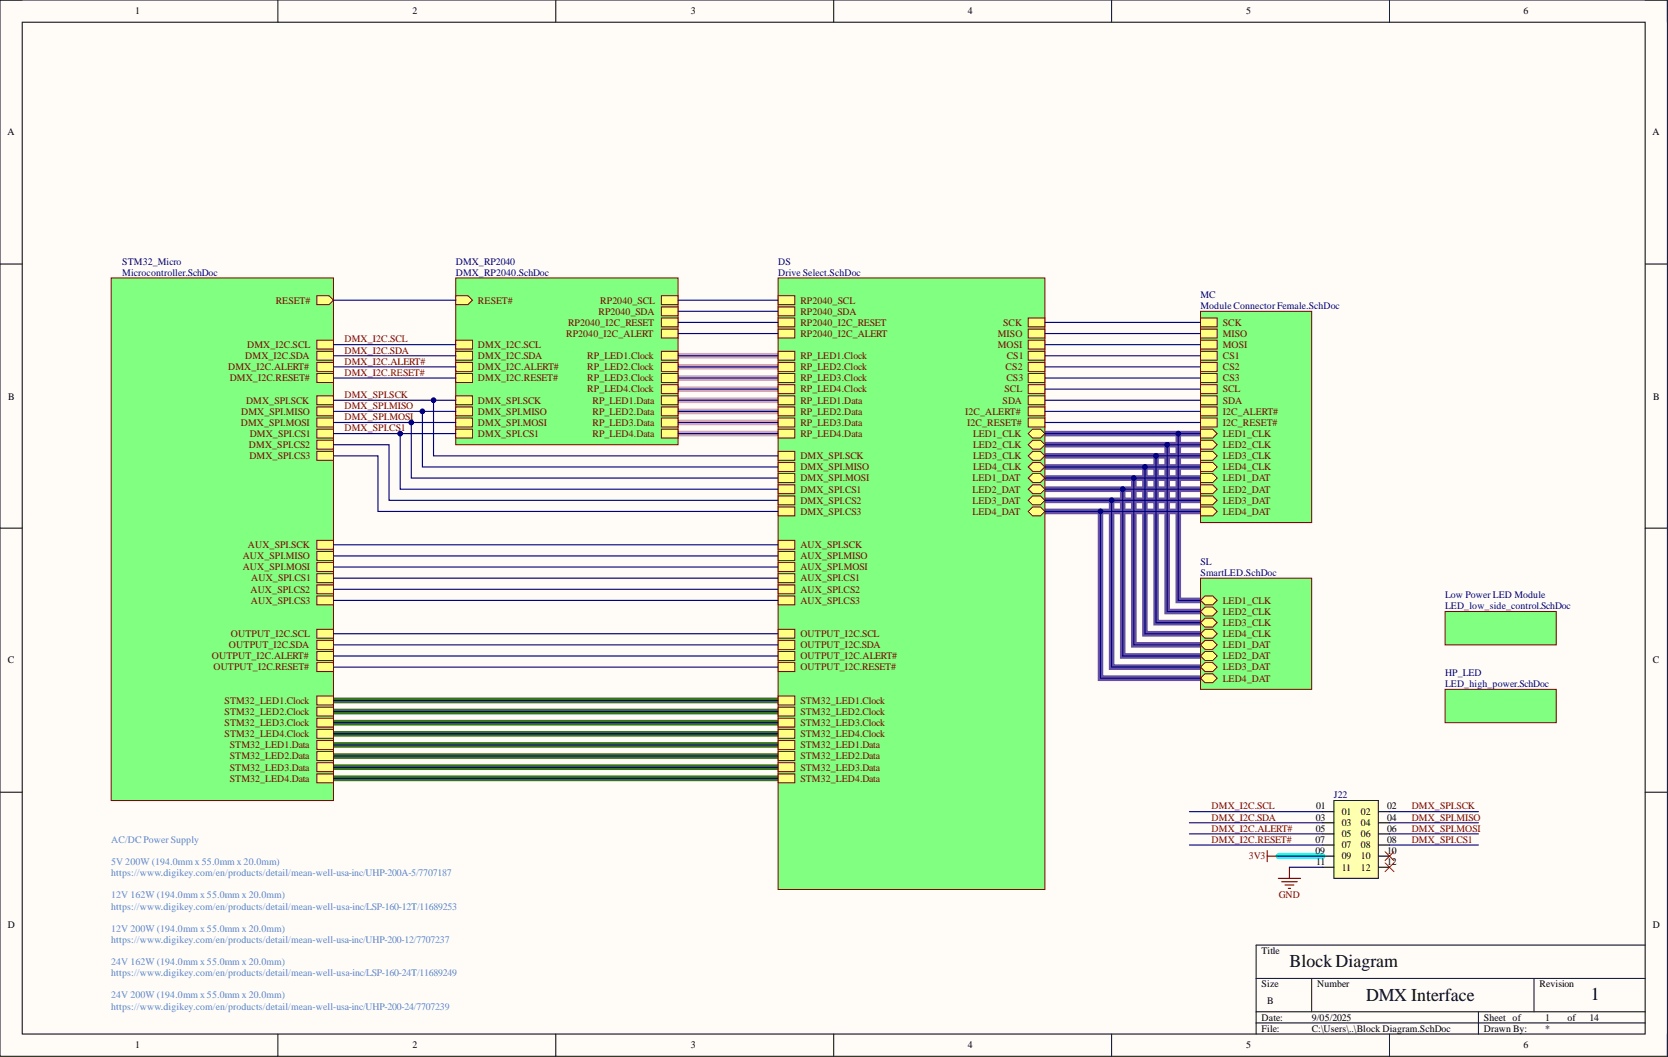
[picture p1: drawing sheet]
<svg xmlns="http://www.w3.org/2000/svg" width="381mm" height="241mm" viewBox="0 0 381 241" stroke-linecap="round" stroke-linejoin="round" font-family="sans-serif">
<defs><g id="words">
<g font-size="4.1">
<text x="294.5" y="220.7">BlockDiagram</text>
<text x="312.1" y="228.5">DMX Interface</text>
<text x="363.3" y="228.3">1</text>
</g>
<g font-size="2.3">
<text x="30.9" y="3.3">1</text>
<text x="94.2" y="3.3">2</text>
<text x="157.8" y="3.3">3</text>
<text x="221.1" y="3.3">4</text>
<text x="284.6" y="3.3">5</text>
<text x="348" y="3.3">6</text>
<text x="1.7" y="30.9">A</text>
<text x="377.5" y="30.9">A</text>
<text x="1.9" y="91.2">B</text>
<text x="377.6" y="91.2">B</text>
<text x="1.8" y="151.4">C</text>
<text x="377.6" y="151.4">C</text>
<text x="300.6" y="184.8">01</text>
<text x="316.9" y="184.8">02</text>
<text x="300.5" y="187.3">03</text>
<text x="300.5" y="189.9">05</text>
<text x="306.5" y="186.1">01</text>
<text x="306.5" y="188.6">03</text>
<text x="306.5" y="191.1">05</text>
<text x="310.9" y="186.1">02</text>
<text x="310.9" y="188.6">04</text>
<text x="310.9" y="191.1">06</text>
<text x="316.9" y="187.3">04</text>
<text x="316.9" y="189.9">06</text>
<text x="300.5" y="192.4">07</text>
<text x="300.5" y="194.9">09</text>
<text x="300.6" y="197.5">11</text>
<text x="306.5" y="193.7">07</text>
<text x="306.5" y="196.2">09</text>
<text x="310.9" y="193.7">08</text>
<text x="310.9" y="196.2">10</text>
<text x="316.9" y="192.4">08</text>
<text x="316.9" y="194.9">10</text>
<text x="316.9" y="197.5">12</text>
<text x="306.5" y="198.7">11</text>
<text x="310.9" y="198.7">12</text>
<text x="1.8" y="211.8">D</text>
<text x="377.6" y="211.8">D</text>
<text x="288.2" y="217.8">Title</text>
<text x="288.2" y="225.4">Size</text>
<text x="300.9" y="225.4">Number</text>
<text x="351.7" y="225.4">Revision</text>
<text x="288.2" y="233">Date:</text>
<text x="289.5" y="229.2">B</text>
<text x="299.6" y="233">9/05/2025</text>
<text x="339" y="233">Sheet of</text>
<text x="352.9" y="233">1</text>
<text x="358" y="233">of</text>
<text x="363.1" y="233">14</text>
<text x="30.9" y="239.4">1</text>
<text x="94.2" y="239.4">2</text>
<text x="157.8" y="239.4">3</text>
<text x="221.1" y="239.4">4</text>
<text x="284.6" y="239.4">5</text>
<text x="288.2" y="235.6">File:</text>
<text x="299.6" y="235.6">C:\Users\..\Block Diagram.SchDoc</text>
<text x="339" y="235.6">Drawn By:</text>
<text x="348" y="239.4">6</text>
<text x="352.9" y="235.6">*</text>
</g>
<g font-size="2.3" fill="#000080">
<text x="27.9" y="60.4">STM32_Micro</text>
<text x="27.9" y="62.9">Microcontroller.SchDoc</text>
<text x="104.1" y="60.4">DMX_RP2040</text>
<text x="104.1" y="62.9">DMX_RP2040.SchDoc</text>
<text x="177.7" y="60.4">DS</text>
<text x="177.7" y="62.9">Drive Select.SchDoc</text>
<text x="274.2" y="68">MC</text>
<text x="274.2" y="70.6">Module Connector Female.SchDoc</text>
<text x="274.2" y="128.9">SL</text>
<text x="274.2" y="131.5">SmartLED.SchDoc</text>
<text x="330.1" y="136.6">Low Power LED Module</text>
<text x="330.1" y="139.1">LED_low_side_control.SchDoc</text>
<text x="330.1" y="154.3">HP_LED</text>
<text x="330.1" y="156.9">LED_high_power.SchDoc</text>
<text x="304.7" y="182.2">J22</text>
</g>
<g font-size="2.3" fill="#800000">
<text x="63" y="69.3">RESET#</text>
<text x="109.2" y="69.3">RESET#</text>
<text x="136.7" y="71.8">RP2040_SDA</text>
<text x="137.1" y="69.3">RP2040_SCL</text>
<text x="182.8" y="69.3">RP2040_SCL</text>
<text x="182.8" y="71.8">RP2040_SDA</text>
<text x="129.3" y="76.9">RP2040_I2C_ALERT</text>
<text x="129.7" y="74.4">RP2040_I2C_RESET</text>
<text x="182.8" y="74.4">RP2040_I2C_RESET</text>
<text x="182.8" y="76.9">RP2040_I2C_ALERT</text>
<text x="227.9" y="76.9">MISO</text>
<text x="229.1" y="74.4">SCK</text>
<text x="279.3" y="74.4">SCK</text>
<text x="279.3" y="76.9">MISO</text>
<text x="56" y="82">DMX_I2C.SDA</text>
<text x="56.5" y="79.4">DMX_I2C.SCL</text>
<text x="78.7" y="80.7">DMX_I2C.SDA</text>
<text x="78.7" y="78.2">DMX_I2C.SCL</text>
<text x="78.7" y="83.3">DMX_I2C.ALERT#</text>
<text x="109.2" y="79.4">DMX_I2C.SCL</text>
<text x="109.2" y="82">DMX_I2C.SDA</text>
<text x="134.1" y="82">RP_LED1.Clock</text>
<text x="182.8" y="82">RP_LED1.Clock</text>
<text x="227.9" y="79.4">MOSI</text>
<text x="230" y="82">CS1</text>
<text x="279.3" y="79.4">MOSI</text>
<text x="279.3" y="82">CS1</text>
<text x="52.1" y="84.5">DMX_I2C.ALERT#</text>
<text x="52.5" y="87.1">DMX_I2C.RESET#</text>
<text x="78.7" y="85.8">DMX_I2C.RESET#</text>
<text x="109.2" y="84.5">DMX_I2C.ALERT#</text>
<text x="109.2" y="87.1">DMX_I2C.RESET#</text>
<text x="134.1" y="84.5">RP_LED2.Clock</text>
<text x="134.1" y="87.1">RP_LED3.Clock</text>
<text x="134.1" y="89.6">RP_LED4.Clock</text>
<text x="182.8" y="84.5">RP_LED2.Clock</text>
<text x="182.8" y="87.1">RP_LED3.Clock</text>
<text x="182.8" y="89.6">RP_LED4.Clock</text>
<text x="229.4" y="89.6">SCL</text>
<text x="229.7" y="84.5">CS2</text>
<text x="229.9" y="87.1">CS3</text>
<text x="279.3" y="84.5">CS2</text>
<text x="279.3" y="87.1">CS3</text>
<text x="279.3" y="89.6">SCL</text>
<text x="55.1" y="94.7">DMX_SPI.MISO</text>
<text x="56.2" y="92.1">DMX_SPI.SCK</text>
<text x="78.7" y="93.4">DMX_SPI.MISO</text>
<text x="78.7" y="95.9">DMX_SPI.MOSI</text>
<text x="78.7" y="90.9">DMX_SPI.SCK</text>
<text x="109.2" y="92.1">DMX_SPI.SCK</text>
<text x="109.2" y="94.7">DMX_SPI.MISO</text>
<text x="135.3" y="92.1">RP_LED1.Data</text>
<text x="135.3" y="94.7">RP_LED2.Data</text>
<text x="182.8" y="92.1">RP_LED1.Data</text>
<text x="182.8" y="94.7">RP_LED2.Data</text>
<text x="220.5" y="94.7">I2C_ALERT#</text>
<text x="229" y="92.1">SDA</text>
<text x="279.3" y="92.1">SDA</text>
<text x="279.3" y="94.7">I2C_ALERT#</text>
<text x="55" y="97.2">DMX_SPI.MOSI</text>
<text x="57" y="99.8">DMX_SPI.CS1</text>
<text x="78.7" y="98.5">DMX_SPI.CS1</text>
<text x="109.2" y="97.2">DMX_SPI.MOSI</text>
<text x="109.2" y="99.8">DMX_SPI.CS1</text>
<text x="135.3" y="97.2">RP_LED3.Data</text>
<text x="135.3" y="99.8">RP_LED4.Data</text>
<text x="182.8" y="99.8">RP_LED4.Data</text>
<text x="182.8" y="97.2">RP_LED3.Data</text>
<text x="220.9" y="97.2">I2C_RESET#</text>
<text x="222.3" y="99.8">LED1_CLK</text>
<text x="279.3" y="97.2">I2C_RESET#</text>
<text x="279.3" y="99.8">LED1_CLK</text>
<text x="56.9" y="102.3">DMX_SPI.CS2</text>
<text x="57" y="104.8">DMX_SPI.CS3</text>
<text x="182.8" y="104.8">DMX_SPI.SCK</text>
<text x="182.8" y="107.4">DMX_SPI.MISO</text>
<text x="222.3" y="102.3">LED2_CLK</text>
<text x="222.3" y="104.8">LED3_CLK</text>
<text x="222.3" y="107.4">LED4_CLK</text>
<text x="279.3" y="102.3">LED2_CLK</text>
<text x="279.3" y="104.8">LED3_CLK</text>
<text x="279.3" y="107.4">LED4_CLK</text>
<text x="182.8" y="109.9">DMX_SPI.MOSI</text>
<text x="182.8" y="112.4">DMX_SPI.CS1</text>
<text x="222.2" y="109.9">LED1_DAT</text>
<text x="222.2" y="112.4">LED2_DAT</text>
<text x="279.3" y="109.9">LED1_DAT</text>
<text x="279.3" y="112.4">LED2_DAT</text>
<text x="182.8" y="117.5">DMX_SPI.CS3</text>
<text x="182.8" y="115">DMX_SPI.CS2</text>
<text x="222.2" y="115">LED3_DAT</text>
<text x="222.2" y="117.5">LED4_DAT</text>
<text x="279.3" y="115">LED3_DAT</text>
<text x="279.3" y="117.5">LED4_DAT</text>
<text x="56.6" y="125.1">AUX_SPI.SCK</text>
<text x="182.8" y="125.1">AUX_SPI.SCK</text>
<text x="55.4" y="127.7">AUX_SPI.MISO</text>
<text x="55.4" y="130.2">AUX_SPI.MOSI</text>
<text x="182.8" y="127.7">AUX_SPI.MISO</text>
<text x="182.8" y="130.2">AUX_SPI.MOSI</text>
<text x="57.2" y="135.3">AUX_SPI.CS2</text>
<text x="57.3" y="137.8">AUX_SPI.CS3</text>
<text x="57.4" y="132.7">AUX_SPI.CS1</text>
<text x="182.8" y="132.7">AUX_SPI.CS1</text>
<text x="182.8" y="135.3">AUX_SPI.CS2</text>
<text x="182.8" y="137.8">AUX_SPI.CS3</text>
<text x="279.3" y="137.8">LED1_CLK</text>
<text x="279.3" y="140.4">LED2_CLK</text>
<text x="279.3" y="142.9">LED3_CLK</text>
<text x="52.3" y="148">OUTPUT_I2C.SDA</text>
<text x="52.7" y="145.4">OUTPUT_I2C.SCL</text>
<text x="182.8" y="145.4">OUTPUT_I2C.SCL</text>
<text x="182.8" y="148">OUTPUT_I2C.SDA</text>
<text x="279.3" y="145.4">LED4_CLK</text>
<text x="279.3" y="148">LED1_DAT</text>
<text x="48.4" y="150.5">OUTPUT_I2C.ALERT#</text>
<text x="48.8" y="153.1">OUTPUT_I2C.RESET#</text>
<text x="182.8" y="150.5">OUTPUT_I2C.ALERT#</text>
<text x="182.8" y="153.1">OUTPUT_I2C.RESET#</text>
<text x="279.3" y="150.5">LED2_DAT</text>
<text x="279.3" y="153.1">LED3_DAT</text>
<text x="279.3" y="155.6">LED4_DAT</text>
<text x="51.3" y="160.7">STM32_LED1.Clock</text>
<text x="182.8" y="160.7">STM32_LED1.Clock</text>
<text x="51.3" y="163.2">STM32_LED2.Clock</text>
<text x="51.3" y="165.7">STM32_LED3.Clock</text>
<text x="182.8" y="163.2">STM32_LED2.Clock</text>
<text x="182.8" y="165.7">STM32_LED3.Clock</text>
<text x="51.3" y="168.3">STM32_LED4.Clock</text>
<text x="52.5" y="170.8">STM32_LED1.Data</text>
<text x="52.5" y="173.4">STM32_LED2.Data</text>
<text x="182.8" y="168.3">STM32_LED4.Clock</text>
<text x="182.8" y="170.8">STM32_LED1.Data</text>
<text x="182.8" y="173.4">STM32_LED2.Data</text>
<text x="52.5" y="175.9">STM32_LED3.Data</text>
<text x="52.5" y="178.4">STM32_LED4.Data</text>
<text x="182.8" y="175.9">STM32_LED3.Data</text>
<text x="182.8" y="178.4">STM32_LED4.Data</text>
<text x="276.8" y="184.8">DMX_I2C.SCL</text>
<text x="322.5" y="184.8">DMX_SPI.SCK</text>
<text x="276.8" y="187.3">DMX_I2C.SDA</text>
<text x="276.8" y="189.9">DMX_I2C.ALERT#</text>
<text x="322.5" y="187.3">DMX_SPI.MISO</text>
<text x="322.5" y="189.9">DMX_SPI.MOSI</text>
<text x="276.8" y="192.4">DMX_I2C.RESET#</text>
<text x="285.2" y="196.2">3V3</text>
<text x="322.5" y="192.4">DMX_SPI.CS1</text>
<text x="292.1" y="205.1">GND</text>
</g>
<g font-size="2.3" fill="#4a86e8">
<text x="25.4" y="192.4">AC/DC Power Supply</text>
<text x="25.4" y="197.5">5V 200W (194.0mm x 55.0mm x 20.0mm)</text>
<text x="25.4" y="200">https://www.digikey.com/en/products/detail/mean-well-usa-inc/UHP-200A-5/7707187</text>
<text x="25.4" y="205.1">12V 162W (194.0mm x 55.0mm x 20.0mm)</text>
<text x="25.4" y="207.6">https://www.digikey.com/en/products/detail/mean-well-usa-inc/LSP-160-12T/11689253</text>
<text x="25.4" y="212.7">12V 200W (194.0mm x 55.0mm x 20.0mm)</text>
<text x="25.4" y="215.2">https://www.digikey.com/en/products/detail/mean-well-usa-inc/UHP-200-12/7707237</text>
<text x="25.4" y="220.3">24V 162W (194.0mm x 55.0mm x 20.0mm)</text>
<text x="25.4" y="222.9">https://www.digikey.com/en/products/detail/mean-well-usa-inc/LSP-160-24T/11689249</text>
<text x="25.4" y="227.9">24V 200W (194.0mm x 55.0mm x 20.0mm)</text>
<text x="25.4" y="230.5">https://www.digikey.com/en/products/detail/mean-well-usa-inc/UHP-200-24/7707239</text>
</g>
</g></defs>
<path d="M0 0h380.9v241.1h-380.9z" fill-rule="evenodd" fill="#fffcf8"/>
<path d="M0 0h380.9v241.1h-380.9z" fill="none" stroke="#000" stroke-width=".23"/>
<path d="M5.1 5.1h370.7v231h-370.7z" fill-rule="evenodd" fill="#fffcf8"/>
<g fill="none" stroke="#000" stroke-width=".23">
<path d="M0 0h5.1M63.5 0v5.1M127 0v5.1M190.4 0v5.1M253.9 0v5.1M317.4 0v5.1M375.8 0h5.1v5.1M5.1 5.1h370.7v231h-370.7zM0 60.3h5.1M375.8 60.3h5.1M0 120.6h5.1M375.8 120.6h5.1"/>
<path d="M0 180.9h5.1M375.8 180.9h5.1M375.8 215.8h-88.9v20.3M63.5 236.1v5M127 236.1v5M190.4 236.1v5M253.9 236.1v5M286.9 223.4h88.9M286.9 231h88.9M286.9 233.5h88.9M299.6 223.4v7.6M317.4 236.1v5"/>
<path d="M337.7 231v5.1M350.4 223.4v7.6M380.9 236.1v5"/>
</g>
<g fill="none" stroke="#674ea7" stroke-width="1.3">
<path d="M238.7 99h35.5M269.1 99v38.1h5.1M238.7 101.5h35.5M238.7 104.1h35.5M238.7 106.6h35.5M238.7 109.1h35.5M238.7 111.7h35.5M238.7 114.2h35.5M238.7 116.8h35.5M251.4 116.8v38h22.8M253.9 114.2v38.1h20.3M256.4 111.7v38.1h17.8"/>
<path d="M259 109.1v38.1h15.2M261.5 106.6v38.1h12.7M264.1 104.1v38h10.1M266.6 101.5v38.1h7.6"/>
</g>
<path d="M76.2 159.9h101.5M76.2 162.4h101.5M76.2 165h101.5M76.2 167.5h101.5M76.2 170.1h101.5M76.2 172.6h101.5M76.2 175.1h101.5M76.2 177.7h101.5" fill="none" stroke="#38761d" stroke-width="1.3"/>
<path d="M154.9 81.2h22.8M154.9 83.8h22.8M154.9 86.3h22.8M154.9 88.8h22.8M154.9 91.4h22.8M154.9 93.9h22.8M154.9 99h22.8M154.9 96.5h22.8" fill="none" stroke="#d5a6bd" stroke-width="1.3"/>
<path d="M292 195.4h10.1" fill="none" stroke="#0ff" stroke-width="1.3"/>
<path d="M104.1 63.5h50.8v38h-50.8z" fill-rule="evenodd" fill="#80ff80"/>
<path d="M104.1 63.5h50.8v38h-50.8z" fill="none" stroke="#800000" stroke-width=".23"/>
<path d="M104.1 67.5h2.8l1 1-1 1h-2.8z" fill-rule="evenodd" fill="#ffff80"/>
<path d="M104.1 67.5h2.8l1 1-1 1h-2.8z" fill="none" stroke="#800000" stroke-width=".23"/>
<path d="M151.1 67.5h3.8v2h-3.8z" fill-rule="evenodd" fill="#ffff80"/>
<path d="M151.1 67.5h3.8v2h-3.8z" fill="none" stroke="#800000" stroke-width=".23"/>
<path d="M151.1 70.1h3.8v2h-3.8z" fill-rule="evenodd" fill="#ffff80"/>
<path d="M151.1 70.1h3.8v2h-3.8z" fill="none" stroke="#800000" stroke-width=".23"/>
<path d="M151.1 72.6h3.8v2h-3.8z" fill-rule="evenodd" fill="#ffff80"/>
<path d="M151.1 72.6h3.8v2h-3.8z" fill="none" stroke="#800000" stroke-width=".23"/>
<path d="M151.1 75.1h3.8v2.1h-3.8z" fill-rule="evenodd" fill="#ffff80"/>
<path d="M151.1 75.1h3.8v2.1h-3.8z" fill="none" stroke="#800000" stroke-width=".23"/>
<path d="M151.1 80.2h3.8v2h-3.8z" fill-rule="evenodd" fill="#ffff80"/>
<path d="M151.1 80.2h3.8v2h-3.8z" fill="none" stroke="#800000" stroke-width=".23"/>
<path d="M151.1 82.7h3.8v2.1h-3.8z" fill-rule="evenodd" fill="#ffff80"/>
<path d="M151.1 82.7h3.8v2.1h-3.8z" fill="none" stroke="#800000" stroke-width=".23"/>
<path d="M151.1 85.3h3.8v2h-3.8z" fill-rule="evenodd" fill="#ffff80"/>
<path d="M151.1 85.3h3.8v2h-3.8z" fill="none" stroke="#800000" stroke-width=".23"/>
<path d="M151.1 87.8h3.8v2.1h-3.8z" fill-rule="evenodd" fill="#ffff80"/>
<path d="M151.1 87.8h3.8v2.1h-3.8z" fill="none" stroke="#800000" stroke-width=".23"/>
<path d="M151.1 90.4h3.8v2h-3.8z" fill-rule="evenodd" fill="#ffff80"/>
<path d="M151.1 90.4h3.8v2h-3.8z" fill="none" stroke="#800000" stroke-width=".23"/>
<path d="M151.1 92.9h3.8v2h-3.8z" fill-rule="evenodd" fill="#ffff80"/>
<path d="M151.1 92.9h3.8v2h-3.8z" fill="none" stroke="#800000" stroke-width=".23"/>
<path d="M151.1 95.4h3.8v2.1h-3.8z" fill-rule="evenodd" fill="#ffff80"/>
<path d="M151.1 95.4h3.8v2.1h-3.8z" fill="none" stroke="#800000" stroke-width=".23"/>
<path d="M151.1 98h3.8v2h-3.8z" fill-rule="evenodd" fill="#ffff80"/>
<path d="M151.1 98h3.8v2h-3.8z" fill="none" stroke="#800000" stroke-width=".23"/>
<path d="M104.1 77.7h3.8v2h-3.8z" fill-rule="evenodd" fill="#ffff80"/>
<path d="M104.1 77.7h3.8v2h-3.8z" fill="none" stroke="#800000" stroke-width=".23"/>
<path d="M104.1 80.2h3.8v2h-3.8z" fill-rule="evenodd" fill="#ffff80"/>
<path d="M104.1 80.2h3.8v2h-3.8z" fill="none" stroke="#800000" stroke-width=".23"/>
<path d="M104.1 82.7h3.8v2.1h-3.8z" fill-rule="evenodd" fill="#ffff80"/>
<path d="M104.1 82.7h3.8v2.1h-3.8z" fill="none" stroke="#800000" stroke-width=".23"/>
<path d="M104.1 85.3h3.8v2h-3.8z" fill-rule="evenodd" fill="#ffff80"/>
<path d="M104.1 85.3h3.8v2h-3.8z" fill="none" stroke="#800000" stroke-width=".23"/>
<path d="M104.1 90.4h3.8v2h-3.8z" fill-rule="evenodd" fill="#ffff80"/>
<path d="M104.1 90.4h3.8v2h-3.8z" fill="none" stroke="#800000" stroke-width=".23"/>
<path d="M104.1 92.9h3.8v2h-3.8z" fill-rule="evenodd" fill="#ffff80"/>
<path d="M104.1 92.9h3.8v2h-3.8z" fill="none" stroke="#800000" stroke-width=".23"/>
<path d="M104.1 95.4h3.8v2.1h-3.8z" fill-rule="evenodd" fill="#ffff80"/>
<path d="M104.1 95.4h3.8v2.1h-3.8z" fill="none" stroke="#800000" stroke-width=".23"/>
<path d="M104.1 98h3.8v2h-3.8z" fill-rule="evenodd" fill="#ffff80"/>
<path d="M104.1 98h3.8v2h-3.8z" fill="none" stroke="#800000" stroke-width=".23"/>
<path d="M330.1 139.6h25.4v7.6h-25.4z" fill-rule="evenodd" fill="#80ff80"/>
<path d="M330.1 139.6h25.4v7.6h-25.4z" fill="none" stroke="#800000" stroke-width=".23"/>
<path d="M25.4 63.5h50.8v119.3h-50.8z" fill-rule="evenodd" fill="#80ff80"/>
<path d="M25.4 63.5h50.8v119.3h-50.8z" fill="none" stroke="#800000" stroke-width=".23"/>
<path d="M72.4 67.5h2.8l1 1-1 1h-2.8z" fill-rule="evenodd" fill="#ffff80"/>
<path d="M72.4 67.5h2.8l1 1-1 1h-2.8z" fill="none" stroke="#800000" stroke-width=".23"/>
<path d="M72.4 77.7h3.8v2h-3.8z" fill-rule="evenodd" fill="#ffff80"/>
<path d="M72.4 77.7h3.8v2h-3.8z" fill="none" stroke="#800000" stroke-width=".23"/>
<path d="M72.4 80.2h3.8v2h-3.8z" fill-rule="evenodd" fill="#ffff80"/>
<path d="M72.4 80.2h3.8v2h-3.8z" fill="none" stroke="#800000" stroke-width=".23"/>
<path d="M72.4 82.7h3.8v2.1h-3.8z" fill-rule="evenodd" fill="#ffff80"/>
<path d="M72.4 82.7h3.8v2.1h-3.8z" fill="none" stroke="#800000" stroke-width=".23"/>
<path d="M72.4 85.3h3.8v2h-3.8z" fill-rule="evenodd" fill="#ffff80"/>
<path d="M72.4 85.3h3.8v2h-3.8z" fill="none" stroke="#800000" stroke-width=".23"/>
<path d="M72.4 90.4h3.8v2h-3.8z" fill-rule="evenodd" fill="#ffff80"/>
<path d="M72.4 90.4h3.8v2h-3.8z" fill="none" stroke="#800000" stroke-width=".23"/>
<path d="M72.4 92.9h3.8v2h-3.8z" fill-rule="evenodd" fill="#ffff80"/>
<path d="M72.4 92.9h3.8v2h-3.8z" fill="none" stroke="#800000" stroke-width=".23"/>
<path d="M72.4 95.4h3.8v2.1h-3.8z" fill-rule="evenodd" fill="#ffff80"/>
<path d="M72.4 95.4h3.8v2.1h-3.8z" fill="none" stroke="#800000" stroke-width=".23"/>
<path d="M72.4 98h3.8v2h-3.8z" fill-rule="evenodd" fill="#ffff80"/>
<path d="M72.4 98h3.8v2h-3.8z" fill="none" stroke="#800000" stroke-width=".23"/>
<path d="M72.4 100.5h3.8v2h-3.8z" fill-rule="evenodd" fill="#ffff80"/>
<path d="M72.4 100.5h3.8v2h-3.8z" fill="none" stroke="#800000" stroke-width=".23"/>
<path d="M72.4 103.1h3.8v2h-3.8z" fill-rule="evenodd" fill="#ffff80"/>
<path d="M72.4 103.1h3.8v2h-3.8z" fill="none" stroke="#800000" stroke-width=".23"/>
<path d="M72.4 123.4h3.8v2h-3.8z" fill-rule="evenodd" fill="#ffff80"/>
<path d="M72.4 123.4h3.8v2h-3.8z" fill="none" stroke="#800000" stroke-width=".23"/>
<path d="M72.4 125.9h3.8v2h-3.8z" fill-rule="evenodd" fill="#ffff80"/>
<path d="M72.4 125.9h3.8v2h-3.8z" fill="none" stroke="#800000" stroke-width=".23"/>
<path d="M72.4 128.4h3.8v2.1h-3.8z" fill-rule="evenodd" fill="#ffff80"/>
<path d="M72.4 128.4h3.8v2.1h-3.8z" fill="none" stroke="#800000" stroke-width=".23"/>
<path d="M72.4 131h3.8v2h-3.8z" fill-rule="evenodd" fill="#ffff80"/>
<path d="M72.4 131h3.8v2h-3.8z" fill="none" stroke="#800000" stroke-width=".23"/>
<path d="M72.4 133.5h3.8v2h-3.8z" fill-rule="evenodd" fill="#ffff80"/>
<path d="M72.4 133.5h3.8v2h-3.8z" fill="none" stroke="#800000" stroke-width=".23"/>
<path d="M72.4 136h3.8v2.1h-3.8z" fill-rule="evenodd" fill="#ffff80"/>
<path d="M72.4 136h3.8v2.1h-3.8z" fill="none" stroke="#800000" stroke-width=".23"/>
<path d="M72.4 143.7h3.8v2h-3.8z" fill-rule="evenodd" fill="#ffff80"/>
<path d="M72.4 143.7h3.8v2h-3.8z" fill="none" stroke="#800000" stroke-width=".23"/>
<path d="M72.4 146.2h3.8v2h-3.8z" fill-rule="evenodd" fill="#ffff80"/>
<path d="M72.4 146.2h3.8v2h-3.8z" fill="none" stroke="#800000" stroke-width=".23"/>
<path d="M72.4 148.7h3.8v2.1h-3.8z" fill-rule="evenodd" fill="#ffff80"/>
<path d="M72.4 148.7h3.8v2.1h-3.8z" fill="none" stroke="#800000" stroke-width=".23"/>
<path d="M72.4 151.3h3.8v2h-3.8z" fill-rule="evenodd" fill="#ffff80"/>
<path d="M72.4 151.3h3.8v2h-3.8z" fill="none" stroke="#800000" stroke-width=".23"/>
<path d="M72.4 158.9h3.8v2h-3.8z" fill-rule="evenodd" fill="#ffff80"/>
<path d="M72.4 158.9h3.8v2h-3.8z" fill="none" stroke="#800000" stroke-width=".23"/>
<path d="M72.4 161.4h3.8v2.1h-3.8z" fill-rule="evenodd" fill="#ffff80"/>
<path d="M72.4 161.4h3.8v2.1h-3.8z" fill="none" stroke="#800000" stroke-width=".23"/>
<path d="M72.4 164h3.8v2h-3.8z" fill-rule="evenodd" fill="#ffff80"/>
<path d="M72.4 164h3.8v2h-3.8z" fill="none" stroke="#800000" stroke-width=".23"/>
<path d="M72.4 166.5h3.8v2h-3.8z" fill-rule="evenodd" fill="#ffff80"/>
<path d="M72.4 166.5h3.8v2h-3.8z" fill="none" stroke="#800000" stroke-width=".23"/>
<path d="M72.4 169h3.8v2.1h-3.8z" fill-rule="evenodd" fill="#ffff80"/>
<path d="M72.4 169h3.8v2.1h-3.8z" fill="none" stroke="#800000" stroke-width=".23"/>
<path d="M72.4 171.6h3.8v2h-3.8z" fill-rule="evenodd" fill="#ffff80"/>
<path d="M72.4 171.6h3.8v2h-3.8z" fill="none" stroke="#800000" stroke-width=".23"/>
<path d="M72.4 174.1h3.8v2.1h-3.8z" fill-rule="evenodd" fill="#ffff80"/>
<path d="M72.4 174.1h3.8v2.1h-3.8z" fill="none" stroke="#800000" stroke-width=".23"/>
<path d="M72.4 176.7h3.8v2h-3.8z" fill-rule="evenodd" fill="#ffff80"/>
<path d="M72.4 176.7h3.8v2h-3.8z" fill="none" stroke="#800000" stroke-width=".23"/>
<path d="M274.2 132h25.4v25.4h-25.4z" fill-rule="evenodd" fill="#80ff80"/>
<path d="M274.2 132h25.4v25.4h-25.4z" fill="none" stroke="#800000" stroke-width=".23"/>
<path d="M274.2 137.1l1-1.1h1.8l1 1.1-1 1h-1.8z" fill-rule="evenodd" fill="#ffff80"/>
<path d="M274.2 137.1l1-1.1h1.8l1 1.1-1 1h-1.8z" fill="none" stroke="#800000" stroke-width=".23"/>
<path d="M274.2 139.6l1-1h1.8l1 1-1 1h-1.8z" fill-rule="evenodd" fill="#ffff80"/>
<path d="M274.2 139.6l1-1h1.8l1 1-1 1h-1.8z" fill="none" stroke="#800000" stroke-width=".23"/>
<path d="M274.2 142.1l1-1h1.8l1 1-1 1.1h-1.8z" fill-rule="evenodd" fill="#ffff80"/>
<path d="M274.2 142.1l1-1h1.8l1 1-1 1.1h-1.8z" fill="none" stroke="#800000" stroke-width=".23"/>
<path d="M274.2 144.7l1-1h1.8l1 1-1 1h-1.8z" fill-rule="evenodd" fill="#ffff80"/>
<path d="M274.2 144.7l1-1h1.8l1 1-1 1h-1.8z" fill="none" stroke="#800000" stroke-width=".23"/>
<path d="M274.2 147.2l1-1h1.8l1 1-1 1h-1.8z" fill-rule="evenodd" fill="#ffff80"/>
<path d="M274.2 147.2l1-1h1.8l1 1-1 1h-1.8z" fill="none" stroke="#800000" stroke-width=".23"/>
<path d="M274.2 149.8l1-1.1h1.8l1 1.1-1 1h-1.8z" fill-rule="evenodd" fill="#ffff80"/>
<path d="M274.2 149.8l1-1.1h1.8l1 1.1-1 1h-1.8z" fill="none" stroke="#800000" stroke-width=".23"/>
<path d="M274.2 152.3l1-1h1.8l1 1-1 1h-1.8z" fill-rule="evenodd" fill="#ffff80"/>
<path d="M274.2 152.3l1-1h1.8l1 1-1 1h-1.8z" fill="none" stroke="#800000" stroke-width=".23"/>
<path d="M274.2 154.8l1-1h1.8l1 1-1 1h-1.8z" fill-rule="evenodd" fill="#ffff80"/>
<path d="M274.2 154.8l1-1h1.8l1 1-1 1h-1.8z" fill="none" stroke="#800000" stroke-width=".23"/>
<path d="M330.1 157.4h25.4v7.6h-25.4z" fill-rule="evenodd" fill="#80ff80"/>
<path d="M330.1 157.4h25.4v7.6h-25.4z" fill="none" stroke="#800000" stroke-width=".23"/>
<path d="M274.2 71.1h25.4v48.2h-25.4z" fill-rule="evenodd" fill="#80ff80"/>
<path d="M274.2 71.1h25.4v48.2h-25.4z" fill="none" stroke="#800000" stroke-width=".23"/>
<path d="M274.2 72.6h3.8v2h-3.8z" fill-rule="evenodd" fill="#ffff80"/>
<path d="M274.2 72.6h3.8v2h-3.8z" fill="none" stroke="#800000" stroke-width=".23"/>
<path d="M274.2 75.1h3.8v2.1h-3.8z" fill-rule="evenodd" fill="#ffff80"/>
<path d="M274.2 75.1h3.8v2.1h-3.8z" fill="none" stroke="#800000" stroke-width=".23"/>
<path d="M274.2 77.7h3.8v2h-3.8z" fill-rule="evenodd" fill="#ffff80"/>
<path d="M274.2 77.7h3.8v2h-3.8z" fill="none" stroke="#800000" stroke-width=".23"/>
<path d="M274.2 80.2h3.8v2h-3.8z" fill-rule="evenodd" fill="#ffff80"/>
<path d="M274.2 80.2h3.8v2h-3.8z" fill="none" stroke="#800000" stroke-width=".23"/>
<path d="M274.2 82.7h3.8v2.1h-3.8z" fill-rule="evenodd" fill="#ffff80"/>
<path d="M274.2 82.7h3.8v2.1h-3.8z" fill="none" stroke="#800000" stroke-width=".23"/>
<path d="M274.2 85.3h3.8v2h-3.8z" fill-rule="evenodd" fill="#ffff80"/>
<path d="M274.2 85.3h3.8v2h-3.8z" fill="none" stroke="#800000" stroke-width=".23"/>
<path d="M274.2 87.8h3.8v2.1h-3.8z" fill-rule="evenodd" fill="#ffff80"/>
<path d="M274.2 87.8h3.8v2.1h-3.8z" fill="none" stroke="#800000" stroke-width=".23"/>
<path d="M274.2 90.4h3.8v2h-3.8z" fill-rule="evenodd" fill="#ffff80"/>
<path d="M274.2 90.4h3.8v2h-3.8z" fill="none" stroke="#800000" stroke-width=".23"/>
<path d="M274.2 92.9h3.8v2h-3.8z" fill-rule="evenodd" fill="#ffff80"/>
<path d="M274.2 92.9h3.8v2h-3.8z" fill="none" stroke="#800000" stroke-width=".23"/>
<path d="M274.2 95.4h3.8v2.1h-3.8z" fill-rule="evenodd" fill="#ffff80"/>
<path d="M274.2 95.4h3.8v2.1h-3.8z" fill="none" stroke="#800000" stroke-width=".23"/>
<path d="M274.2 98h2.8l1 1-1 1h-2.8z" fill-rule="evenodd" fill="#ffff80"/>
<path d="M274.2 98h2.8l1 1-1 1h-2.8z" fill="none" stroke="#800000" stroke-width=".23"/>
<path d="M274.2 100.5h2.8l1 1-1 1h-2.8z" fill-rule="evenodd" fill="#ffff80"/>
<path d="M274.2 100.5h2.8l1 1-1 1h-2.8z" fill="none" stroke="#800000" stroke-width=".23"/>
<path d="M274.2 103.1h2.8l1 1-1 1h-2.8z" fill-rule="evenodd" fill="#ffff80"/>
<path d="M274.2 103.1h2.8l1 1-1 1h-2.8z" fill="none" stroke="#800000" stroke-width=".23"/>
<path d="M274.2 105.6h2.8l1 1-1 1h-2.8z" fill-rule="evenodd" fill="#ffff80"/>
<path d="M274.2 105.6h2.8l1 1-1 1h-2.8z" fill="none" stroke="#800000" stroke-width=".23"/>
<path d="M274.2 108.1h2.8l1 1-1 1.1h-2.8z" fill-rule="evenodd" fill="#ffff80"/>
<path d="M274.2 108.1h2.8l1 1-1 1.1h-2.8z" fill="none" stroke="#800000" stroke-width=".23"/>
<path d="M274.2 110.7h2.8l1 1-1 1h-2.8z" fill-rule="evenodd" fill="#ffff80"/>
<path d="M274.2 110.7h2.8l1 1-1 1h-2.8z" fill="none" stroke="#800000" stroke-width=".23"/>
<path d="M274.2 113.2h2.8l1 1-1 1h-2.8z" fill-rule="evenodd" fill="#ffff80"/>
<path d="M274.2 113.2h2.8l1 1-1 1h-2.8z" fill="none" stroke="#800000" stroke-width=".23"/>
<path d="M274.2 115.7h2.8l1 1.1-1 1h-2.8z" fill-rule="evenodd" fill="#ffff80"/>
<path d="M274.2 115.7h2.8l1 1.1-1 1h-2.8z" fill="none" stroke="#800000" stroke-width=".23"/>
<path d="M177.7 63.5h61v139.6h-61z" fill-rule="evenodd" fill="#80ff80"/>
<path d="M177.7 63.5h61v139.6h-61z" fill="none" stroke="#800000" stroke-width=".23"/>
<path d="M234.9 72.6h3.8v2h-3.8z" fill-rule="evenodd" fill="#ffff80"/>
<path d="M234.9 72.6h3.8v2h-3.8z" fill="none" stroke="#800000" stroke-width=".23"/>
<path d="M234.9 75.1h3.8v2.1h-3.8z" fill-rule="evenodd" fill="#ffff80"/>
<path d="M234.9 75.1h3.8v2.1h-3.8z" fill="none" stroke="#800000" stroke-width=".23"/>
<path d="M234.9 77.7h3.8v2h-3.8z" fill-rule="evenodd" fill="#ffff80"/>
<path d="M234.9 77.7h3.8v2h-3.8z" fill="none" stroke="#800000" stroke-width=".23"/>
<path d="M234.9 80.2h3.8v2h-3.8z" fill-rule="evenodd" fill="#ffff80"/>
<path d="M234.9 80.2h3.8v2h-3.8z" fill="none" stroke="#800000" stroke-width=".23"/>
<path d="M234.9 82.7h3.8v2.1h-3.8z" fill-rule="evenodd" fill="#ffff80"/>
<path d="M234.9 82.7h3.8v2.1h-3.8z" fill="none" stroke="#800000" stroke-width=".23"/>
<path d="M234.9 85.3h3.8v2h-3.8z" fill-rule="evenodd" fill="#ffff80"/>
<path d="M234.9 85.3h3.8v2h-3.8z" fill="none" stroke="#800000" stroke-width=".23"/>
<path d="M234.9 87.8h3.8v2.1h-3.8z" fill-rule="evenodd" fill="#ffff80"/>
<path d="M234.9 87.8h3.8v2.1h-3.8z" fill="none" stroke="#800000" stroke-width=".23"/>
<path d="M234.9 90.4h3.8v2h-3.8z" fill-rule="evenodd" fill="#ffff80"/>
<path d="M234.9 90.4h3.8v2h-3.8z" fill="none" stroke="#800000" stroke-width=".23"/>
<path d="M234.9 92.9h3.8v2h-3.8z" fill-rule="evenodd" fill="#ffff80"/>
<path d="M234.9 92.9h3.8v2h-3.8z" fill="none" stroke="#800000" stroke-width=".23"/>
<path d="M234.9 95.4h3.8v2.1h-3.8z" fill-rule="evenodd" fill="#ffff80"/>
<path d="M234.9 95.4h3.8v2.1h-3.8z" fill="none" stroke="#800000" stroke-width=".23"/>
<path d="M234.9 99l1-1h1.8l1 1-1 1h-1.8z" fill-rule="evenodd" fill="#ffff80"/>
<path d="M234.9 99l1-1h1.8l1 1-1 1h-1.8z" fill="none" stroke="#800000" stroke-width=".23"/>
<path d="M234.9 101.5l1-1h1.8l1 1-1 1h-1.8z" fill-rule="evenodd" fill="#ffff80"/>
<path d="M234.9 101.5l1-1h1.8l1 1-1 1h-1.8z" fill="none" stroke="#800000" stroke-width=".23"/>
<path d="M234.9 104.1l1-1h1.8l1 1-1 1h-1.8z" fill-rule="evenodd" fill="#ffff80"/>
<path d="M234.9 104.1l1-1h1.8l1 1-1 1h-1.8z" fill="none" stroke="#800000" stroke-width=".23"/>
<path d="M234.9 106.6l1-1h1.8l1 1-1 1h-1.8z" fill-rule="evenodd" fill="#ffff80"/>
<path d="M234.9 106.6l1-1h1.8l1 1-1 1h-1.8z" fill="none" stroke="#800000" stroke-width=".23"/>
<path d="M234.9 109.1l1-1h1.8l1 1-1 1.1h-1.8z" fill-rule="evenodd" fill="#ffff80"/>
<path d="M234.9 109.1l1-1h1.8l1 1-1 1.1h-1.8z" fill="none" stroke="#800000" stroke-width=".23"/>
<path d="M234.9 111.7l1-1h1.8l1 1-1 1h-1.8z" fill-rule="evenodd" fill="#ffff80"/>
<path d="M234.9 111.7l1-1h1.8l1 1-1 1h-1.8z" fill="none" stroke="#800000" stroke-width=".23"/>
<path d="M234.9 114.2l1-1h1.8l1 1-1 1h-1.8z" fill-rule="evenodd" fill="#ffff80"/>
<path d="M234.9 114.2l1-1h1.8l1 1-1 1h-1.8z" fill="none" stroke="#800000" stroke-width=".23"/>
<path d="M234.9 116.8l1-1.1h1.8l1 1.1-1 1h-1.8z" fill-rule="evenodd" fill="#ffff80"/>
<path d="M234.9 116.8l1-1.1h1.8l1 1.1-1 1h-1.8z" fill="none" stroke="#800000" stroke-width=".23"/>
<path d="M177.7 123.4h3.8v2h-3.8z" fill-rule="evenodd" fill="#ffff80"/>
<path d="M177.7 123.4h3.8v2h-3.8z" fill="none" stroke="#800000" stroke-width=".23"/>
<path d="M177.7 103.1h3.8v2h-3.8z" fill-rule="evenodd" fill="#ffff80"/>
<path d="M177.7 103.1h3.8v2h-3.8z" fill="none" stroke="#800000" stroke-width=".23"/>
<path d="M177.7 125.9h3.8v2h-3.8z" fill-rule="evenodd" fill="#ffff80"/>
<path d="M177.7 125.9h3.8v2h-3.8z" fill="none" stroke="#800000" stroke-width=".23"/>
<path d="M177.7 105.6h3.8v2h-3.8z" fill-rule="evenodd" fill="#ffff80"/>
<path d="M177.7 105.6h3.8v2h-3.8z" fill="none" stroke="#800000" stroke-width=".23"/>
<path d="M177.7 128.4h3.8v2.1h-3.8z" fill-rule="evenodd" fill="#ffff80"/>
<path d="M177.7 128.4h3.8v2.1h-3.8z" fill="none" stroke="#800000" stroke-width=".23"/>
<path d="M177.7 108.1h3.8v2.1h-3.8z" fill-rule="evenodd" fill="#ffff80"/>
<path d="M177.7 108.1h3.8v2.1h-3.8z" fill="none" stroke="#800000" stroke-width=".23"/>
<path d="M177.7 131h3.8v2h-3.8z" fill-rule="evenodd" fill="#ffff80"/>
<path d="M177.7 131h3.8v2h-3.8z" fill="none" stroke="#800000" stroke-width=".23"/>
<path d="M177.7 110.7h3.8v2h-3.8z" fill-rule="evenodd" fill="#ffff80"/>
<path d="M177.7 110.7h3.8v2h-3.8z" fill="none" stroke="#800000" stroke-width=".23"/>
<path d="M177.7 133.5h3.8v2h-3.8z" fill-rule="evenodd" fill="#ffff80"/>
<path d="M177.7 133.5h3.8v2h-3.8z" fill="none" stroke="#800000" stroke-width=".23"/>
<path d="M177.7 136h3.8v2.1h-3.8z" fill-rule="evenodd" fill="#ffff80"/>
<path d="M177.7 136h3.8v2.1h-3.8z" fill="none" stroke="#800000" stroke-width=".23"/>
<path d="M177.7 143.7h3.8v2h-3.8z" fill-rule="evenodd" fill="#ffff80"/>
<path d="M177.7 143.7h3.8v2h-3.8z" fill="none" stroke="#800000" stroke-width=".23"/>
<path d="M177.7 67.5h3.8v2h-3.8z" fill-rule="evenodd" fill="#ffff80"/>
<path d="M177.7 67.5h3.8v2h-3.8z" fill="none" stroke="#800000" stroke-width=".23"/>
<path d="M177.7 146.2h3.8v2h-3.8z" fill-rule="evenodd" fill="#ffff80"/>
<path d="M177.7 146.2h3.8v2h-3.8z" fill="none" stroke="#800000" stroke-width=".23"/>
<path d="M177.7 70.1h3.8v2h-3.8z" fill-rule="evenodd" fill="#ffff80"/>
<path d="M177.7 70.1h3.8v2h-3.8z" fill="none" stroke="#800000" stroke-width=".23"/>
<path d="M177.7 72.6h3.8v2h-3.8z" fill-rule="evenodd" fill="#ffff80"/>
<path d="M177.7 72.6h3.8v2h-3.8z" fill="none" stroke="#800000" stroke-width=".23"/>
<path d="M177.7 158.9h3.8v2h-3.8z" fill-rule="evenodd" fill="#ffff80"/>
<path d="M177.7 158.9h3.8v2h-3.8z" fill="none" stroke="#800000" stroke-width=".23"/>
<path d="M177.7 80.2h3.8v2h-3.8z" fill-rule="evenodd" fill="#ffff80"/>
<path d="M177.7 80.2h3.8v2h-3.8z" fill="none" stroke="#800000" stroke-width=".23"/>
<path d="M177.7 161.4h3.8v2.1h-3.8z" fill-rule="evenodd" fill="#ffff80"/>
<path d="M177.7 161.4h3.8v2.1h-3.8z" fill="none" stroke="#800000" stroke-width=".23"/>
<path d="M177.7 82.7h3.8v2.1h-3.8z" fill-rule="evenodd" fill="#ffff80"/>
<path d="M177.7 82.7h3.8v2.1h-3.8z" fill="none" stroke="#800000" stroke-width=".23"/>
<path d="M177.7 164h3.8v2h-3.8z" fill-rule="evenodd" fill="#ffff80"/>
<path d="M177.7 164h3.8v2h-3.8z" fill="none" stroke="#800000" stroke-width=".23"/>
<path d="M177.7 85.3h3.8v2h-3.8z" fill-rule="evenodd" fill="#ffff80"/>
<path d="M177.7 85.3h3.8v2h-3.8z" fill="none" stroke="#800000" stroke-width=".23"/>
<path d="M177.7 166.5h3.8v2h-3.8z" fill-rule="evenodd" fill="#ffff80"/>
<path d="M177.7 166.5h3.8v2h-3.8z" fill="none" stroke="#800000" stroke-width=".23"/>
<path d="M177.7 87.8h3.8v2.1h-3.8z" fill-rule="evenodd" fill="#ffff80"/>
<path d="M177.7 87.8h3.8v2.1h-3.8z" fill="none" stroke="#800000" stroke-width=".23"/>
<path d="M177.7 169h3.8v2.1h-3.8z" fill-rule="evenodd" fill="#ffff80"/>
<path d="M177.7 169h3.8v2.1h-3.8z" fill="none" stroke="#800000" stroke-width=".23"/>
<path d="M177.7 90.4h3.8v2h-3.8z" fill-rule="evenodd" fill="#ffff80"/>
<path d="M177.7 90.4h3.8v2h-3.8z" fill="none" stroke="#800000" stroke-width=".23"/>
<path d="M177.7 92.9h3.8v2h-3.8z" fill-rule="evenodd" fill="#ffff80"/>
<path d="M177.7 92.9h3.8v2h-3.8z" fill="none" stroke="#800000" stroke-width=".23"/>
<path d="M177.7 98h3.8v2h-3.8z" fill-rule="evenodd" fill="#ffff80"/>
<path d="M177.7 98h3.8v2h-3.8z" fill="none" stroke="#800000" stroke-width=".23"/>
<path d="M177.7 171.6h3.8v2h-3.8z" fill-rule="evenodd" fill="#ffff80"/>
<path d="M177.7 171.6h3.8v2h-3.8z" fill="none" stroke="#800000" stroke-width=".23"/>
<path d="M177.7 174.1h3.8v2.1h-3.8z" fill-rule="evenodd" fill="#ffff80"/>
<path d="M177.7 174.1h3.8v2.1h-3.8z" fill="none" stroke="#800000" stroke-width=".23"/>
<path d="M177.7 176.7h3.8v2h-3.8z" fill-rule="evenodd" fill="#ffff80"/>
<path d="M177.7 176.7h3.8v2h-3.8z" fill="none" stroke="#800000" stroke-width=".23"/>
<path d="M177.7 95.4h3.8v2.1h-3.8z" fill-rule="evenodd" fill="#ffff80"/>
<path d="M177.7 95.4h3.8v2.1h-3.8z" fill="none" stroke="#800000" stroke-width=".23"/>
<path d="M177.7 148.7h3.8v2.1h-3.8z" fill-rule="evenodd" fill="#ffff80"/>
<path d="M177.7 148.7h3.8v2.1h-3.8z" fill="none" stroke="#800000" stroke-width=".23"/>
<path d="M177.7 151.3h3.8v2h-3.8z" fill-rule="evenodd" fill="#ffff80"/>
<path d="M177.7 151.3h3.8v2h-3.8z" fill="none" stroke="#800000" stroke-width=".23"/>
<path d="M177.7 75.1h3.8v2.1h-3.8z" fill-rule="evenodd" fill="#ffff80"/>
<path d="M177.7 75.1h3.8v2.1h-3.8z" fill="none" stroke="#800000" stroke-width=".23"/>
<path d="M177.7 115.7h3.8v2.1h-3.8z" fill-rule="evenodd" fill="#ffff80"/>
<path d="M177.7 115.7h3.8v2.1h-3.8z" fill="none" stroke="#800000" stroke-width=".23"/>
<path d="M177.7 113.2h3.8v2h-3.8z" fill-rule="evenodd" fill="#ffff80"/>
<path d="M177.7 113.2h3.8v2h-3.8z" fill="none" stroke="#800000" stroke-width=".23"/>
<path d="M316.4 194.4l2 2.1M316.4 197l2 2M318.4 194.4l-2 2.1M318.4 197l-2 2" fill="none" stroke="#f00" stroke-width=".23"/>
<path d="M294.5 198v2.5M292 200.5h5.1M292.8 201.3h3.5M293.5 202h2M294.3 202.8h.5" fill="none" stroke="#800000" stroke-width=".26"/>
<path d="M304.7 182.8h10.1v17.7h-10.1z" fill-rule="evenodd" fill="#ffffb0"/>
<path d="M304.7 182.8h10.1v17.7h-10.1z" fill="none" stroke="#000" stroke-width=".23"/>
<path d="M302.1 185.3h2.6M302.1 187.8h2.6M302.1 190.4h2.6M302.1 192.9h2.6M302.1 195.4h2.6M302.1 198h2.6M314.8 185.3h2.6M314.8 187.8h2.6M314.8 190.4h2.6M314.8 192.9h2.6M314.8 195.4h2.6M314.8 198h2.6" fill="none" stroke="#000" stroke-width=".26"/>
<path d="M289.5 194.2v2.5M289.5 195.4h2.5" fill="none" stroke="#800000" stroke-width=".26"/>
<path d="M76.2 68.5h27.9M238.7 73.6h35.5M238.7 76.1h35.5M238.7 78.7h35.5M238.7 99h35.5M238.7 81.2h35.5M238.7 83.8h35.5M238.7 86.3h35.5M238.7 88.8h35.5M238.7 91.4h35.5M238.7 93.9h35.5M238.7 96.5h35.5" fill="none" stroke="#000080" stroke-width=".26"/>
<circle cx="269.1" cy="99" r=".51" fill="#000080"/>
<circle cx="269.1" cy="99" r=".51" fill="none" stroke="#000080" stroke-width=".23"/>
<path d="M238.7 101.5h35.5" fill="none" stroke="#000080" stroke-width=".26"/>
<circle cx="266.6" cy="101.5" r=".51" fill="#000080"/>
<circle cx="266.6" cy="101.5" r=".51" fill="none" stroke="#000080" stroke-width=".23"/>
<path d="M238.7 104.1h35.5" fill="none" stroke="#000080" stroke-width=".26"/>
<circle cx="264.1" cy="104.1" r=".51" fill="#000080"/>
<circle cx="264.1" cy="104.1" r=".51" fill="none" stroke="#000080" stroke-width=".23"/>
<path d="M238.7 106.6h35.5" fill="none" stroke="#000080" stroke-width=".26"/>
<circle cx="261.5" cy="106.6" r=".51" fill="#000080"/>
<circle cx="261.5" cy="106.6" r=".51" fill="none" stroke="#000080" stroke-width=".23"/>
<path d="M238.7 109.1h35.5" fill="none" stroke="#000080" stroke-width=".26"/>
<circle cx="259" cy="109.1" r=".51" fill="#000080"/>
<circle cx="259" cy="109.1" r=".51" fill="none" stroke="#000080" stroke-width=".23"/>
<path d="M238.7 111.7h35.5" fill="none" stroke="#000080" stroke-width=".26"/>
<circle cx="256.4" cy="111.7" r=".51" fill="#000080"/>
<circle cx="256.4" cy="111.7" r=".51" fill="none" stroke="#000080" stroke-width=".23"/>
<path d="M238.7 114.2h35.5" fill="none" stroke="#000080" stroke-width=".26"/>
<circle cx="253.9" cy="114.2" r=".51" fill="#000080"/>
<circle cx="253.9" cy="114.2" r=".51" fill="none" stroke="#000080" stroke-width=".23"/>
<path d="M238.7 116.8h35.5" fill="none" stroke="#000080" stroke-width=".26"/>
<circle cx="251.4" cy="116.8" r=".51" fill="#000080"/>
<circle cx="251.4" cy="116.8" r=".51" fill="none" stroke="#000080" stroke-width=".23"/>
<path d="M269.1 99v38.1h5.1" fill="none" stroke="#000080" stroke-width=".26"/>
<circle cx="269.1" cy="99" r=".51" fill="#000080"/>
<circle cx="269.1" cy="99" r=".51" fill="none" stroke="#000080" stroke-width=".23"/>
<path d="M266.6 101.5v38.1h7.6" fill="none" stroke="#000080" stroke-width=".26"/>
<circle cx="266.6" cy="101.5" r=".51" fill="#000080"/>
<circle cx="266.6" cy="101.5" r=".51" fill="none" stroke="#000080" stroke-width=".23"/>
<path d="M264.1 104.1v38h10.1" fill="none" stroke="#000080" stroke-width=".26"/>
<circle cx="264.1" cy="104.1" r=".51" fill="#000080"/>
<circle cx="264.1" cy="104.1" r=".51" fill="none" stroke="#000080" stroke-width=".23"/>
<path d="M261.5 106.6v38.1h12.7" fill="none" stroke="#000080" stroke-width=".26"/>
<circle cx="261.5" cy="106.6" r=".51" fill="#000080"/>
<circle cx="261.5" cy="106.6" r=".51" fill="none" stroke="#000080" stroke-width=".23"/>
<path d="M259 109.1v38.1h15.2" fill="none" stroke="#000080" stroke-width=".26"/>
<circle cx="259" cy="109.1" r=".51" fill="#000080"/>
<circle cx="259" cy="109.1" r=".51" fill="none" stroke="#000080" stroke-width=".23"/>
<path d="M256.4 111.7v38.1h17.8" fill="none" stroke="#000080" stroke-width=".26"/>
<circle cx="256.4" cy="111.7" r=".51" fill="#000080"/>
<circle cx="256.4" cy="111.7" r=".51" fill="none" stroke="#000080" stroke-width=".23"/>
<path d="M253.9 114.2v38.1h20.3" fill="none" stroke="#000080" stroke-width=".26"/>
<circle cx="253.9" cy="114.2" r=".51" fill="#000080"/>
<circle cx="253.9" cy="114.2" r=".51" fill="none" stroke="#000080" stroke-width=".23"/>
<path d="M251.4 116.8v38h22.8" fill="none" stroke="#000080" stroke-width=".26"/>
<circle cx="251.4" cy="116.8" r=".51" fill="#000080"/>
<circle cx="251.4" cy="116.8" r=".51" fill="none" stroke="#000080" stroke-width=".23"/>
<path d="M76.2 91.4h27.9" fill="none" stroke="#000080" stroke-width=".26"/>
<circle cx="99" cy="91.4" r=".51" fill="#000080"/>
<circle cx="99" cy="91.4" r=".51" fill="none" stroke="#000080" stroke-width=".23"/>
<path d="M76.2 93.9h27.9" fill="none" stroke="#000080" stroke-width=".26"/>
<circle cx="96.5" cy="93.9" r=".51" fill="#000080"/>
<circle cx="96.5" cy="93.9" r=".51" fill="none" stroke="#000080" stroke-width=".23"/>
<path d="M76.2 96.5h27.9" fill="none" stroke="#000080" stroke-width=".26"/>
<circle cx="93.9" cy="96.5" r=".51" fill="#000080"/>
<circle cx="93.9" cy="96.5" r=".51" fill="none" stroke="#000080" stroke-width=".23"/>
<path d="M76.2 99h27.9" fill="none" stroke="#000080" stroke-width=".26"/>
<circle cx="91.4" cy="99" r=".51" fill="#000080"/>
<circle cx="91.4" cy="99" r=".51" fill="none" stroke="#000080" stroke-width=".23"/>
<g fill="none" stroke="#000080" stroke-width=".26">
<path d="M76.2 78.7h27.9M154.9 68.5h22.8M154.9 71.1h22.8M154.9 73.6h22.8M154.9 76.1h22.8M76.2 86.3h27.9M76.2 83.8h27.9M76.2 81.2h27.9M99 91.4v12.7h78.7M154.9 86.3h22.8M154.9 83.8h22.8M154.9 81.2h22.8"/>
<path d="M154.9 88.8h22.8M154.9 91.4h22.8M154.9 93.9h22.8M154.9 99h22.8M154.9 96.5h22.8M76.2 124.4h101.5M76.2 126.9h101.5M76.2 129.4h101.5M76.2 132h101.5M76.2 134.5h101.5M76.2 137.1h101.5M76.2 159.9h101.5"/>
<path d="M76.2 144.7h101.5M76.2 147.2h101.5M76.2 149.8h101.5M76.2 152.3h101.5M76.2 162.4h101.5M76.2 165h101.5M76.2 167.5h101.5M76.2 170.1h101.5M76.2 172.6h101.5M76.2 175.1h101.5M76.2 177.7h101.5"/>
</g>
<circle cx="99" cy="91.4" r=".51" fill="#000080"/>
<circle cx="99" cy="91.4" r=".51" fill="none" stroke="#000080" stroke-width=".23"/>
<path d="M93.9 96.5v12.6h83.8" fill="none" stroke="#000080" stroke-width=".26"/>
<circle cx="93.9" cy="96.5" r=".51" fill="#000080"/>
<circle cx="93.9" cy="96.5" r=".51" fill="none" stroke="#000080" stroke-width=".23"/>
<path d="M91.4 99v12.7h86.3" fill="none" stroke="#000080" stroke-width=".26"/>
<circle cx="91.4" cy="99" r=".51" fill="#000080"/>
<circle cx="91.4" cy="99" r=".51" fill="none" stroke="#000080" stroke-width=".23"/>
<path d="M96.5 93.9v12.7h81.2" fill="none" stroke="#000080" stroke-width=".26"/>
<circle cx="96.5" cy="93.9" r=".51" fill="#000080"/>
<circle cx="96.5" cy="93.9" r=".51" fill="none" stroke="#000080" stroke-width=".23"/>
<path d="M76.2 101.5h12.7v12.7h88.8M76.2 104.1h10.1v12.7h91.4M271.7 190.4h30.4M271.7 187.8h30.4M271.7 192.9h30.4M271.7 185.3h30.4M292 195.4h10.1M294.5 198h7.6M317.4 190.4h20.3M317.4 187.8h20.3M317.4 192.9h20.3M317.4 185.3h20.3" fill="none" stroke="#000080" stroke-width=".26"/>
<use href="#words"/>
</svg>
